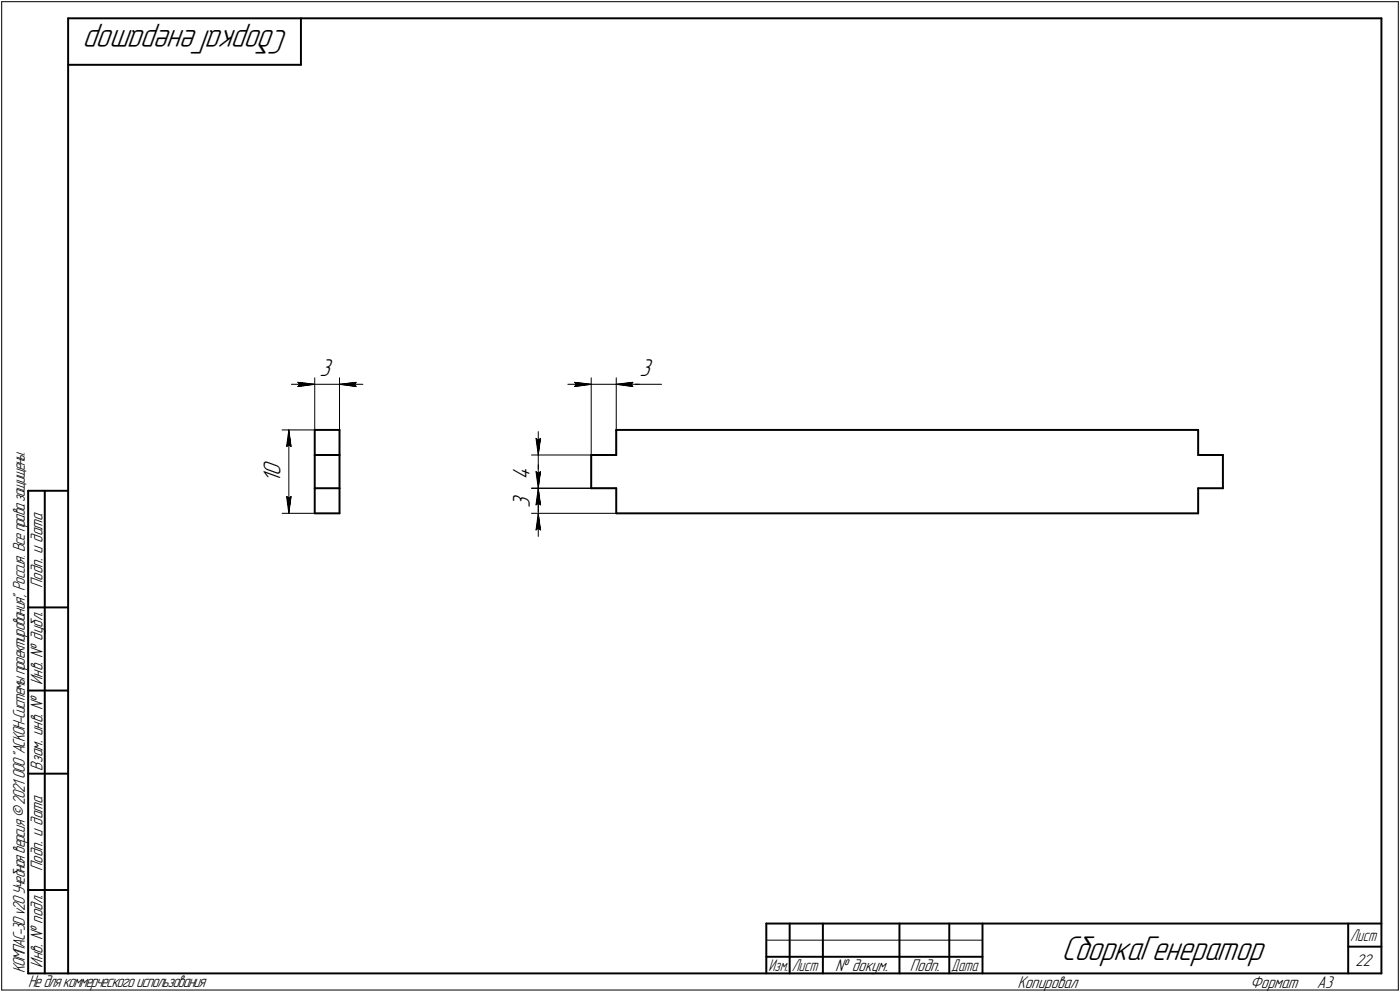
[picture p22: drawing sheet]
<svg xmlns="http://www.w3.org/2000/svg" width="421mm" height="298mm" viewBox="0 0 421 298" stroke-linecap="round" stroke-linejoin="round" font-family="sans-serif">
<defs><g id="words">
<g font-size="10.9">
<text x="86.8" y="9" transform="rotate(-180 86.8 9)">СборкаГенератор</text>
<text x="319.2" y="288.5">СборкаГенератор</text>
</g>
<g font-size="7.8">
<text x="96.1" y="113">3</text>
<text x="192.3" y="113">3</text>
<text x="84.3" y="143.2" transform="rotate(-90 84.3 143.2)">0</text>
<text x="84.3" y="145.3" transform="rotate(-90 84.3 145.3)">1</text>
<text x="159.3" y="144.2" transform="rotate(-90 159.3 144.2)">4</text>
<text x="159.3" y="152.8" transform="rotate(-90 159.3 152.8)">3</text>
</g>
<g font-size="5.4">
<text x="12.8" y="176.7" transform="rotate(-90 12.8 176.7)">Подп. и дата</text>
<text x="12.8" y="205.8" transform="rotate(-90 12.8 205.8)">Инв. № дубл.</text>
<text x="12.8" y="231.6" transform="rotate(-90 12.8 231.6)">Взам. инв. №</text>
<text x="12.8" y="261.7" transform="rotate(-90 12.8 261.7)">Подп. и дата</text>
<text x="7.5" y="292.5" transform="rotate(-90 7.5 292.5)">КОМПАС-3Dv20Учебнаяверсия©2021 ООО&quot;АСКОН-Системыпроектирования&quot;, Россия. Всеправазащищены.</text>
<text x="12.8" y="290.8" transform="rotate(-90 12.8 290.8)">Инв. № подл.</text>
<text x="251.2" y="291.8">№ докум.</text>
<text x="273.6" y="291.8">Подп.</text>
<text x="407.6" y="290.3">22</text>
<text x="8.5" y="296.7">Недлякоммерческогоиспользования</text>
<text x="306" y="296.8">Копировал</text>
<text x="376" y="296.8">Формат</text>
<text x="396" y="296.8">A3</text>
</g>
<g font-size="5.3">
<text x="406.1" y="282.8">Лист</text>
<text x="231.1" y="291.8">Изм.</text>
<text x="238.1" y="291.8">Лист</text>
<text x="286.1" y="291.8">Дата</text>
</g>
</g></defs>
<g fill="none" stroke="#000" stroke-width=".59">
<path d="M20.5 5.5v287zM20.5 5.5h395zM20.5 19.5h70zM90.5 5.5v14zM415.5 5.5v287zM94.7 129.2v7.5zM94.7 129.2h7.4zM94.7 136.7h7.4zM94.7 136.7v10zM102.1 136.7v10zM102.1 129.2v7.5zM177.8 136.7v10z"/>
<path d="M177.8 136.7h7.5zM185.3 129.2v7.5zM185.3 129.2h175zM360.3 129.2v7.5zM360.3 136.7h7.5zM367.8 136.7v10zM8.5 147.5v145zM8.5 147.5h12zM13.5 147.5v145zM94.7 146.7h7.4zM94.7 154.3h7.4zM94.7 146.7v7.6z"/>
<path d="M102.1 146.7v7.6zM177.8 146.7h7.5zM185.3 146.7v7.6zM185.3 154.3h175zM360.3 146.7h7.5zM360.3 146.7v7.6zM8.5 182.5h12zM8.5 207.5h12zM8.5 232.5h12zM8.5 267.5h12zM230.5 277.5h185zM230.5 277.5v15z"/>
<path d="M237.5 277.5v15zM247.5 277.5v15zM270.5 277.5v15zM285.5 277.5v15zM295.5 277.5v15zM405.5 277.5v15zM8.5 292.5h12zM20.5 292.5h395zM230.5 287.5h7zM237.5 287.5h10zM247.5 287.5h23zM270.5 287.5h15z"/>
<path d="M285.5 287.5h10zM405.5 284.5h10z"/>
</g>
<g fill="none" stroke="#000" stroke-width=".3">
<path d="M.5 .5v297zM.5 .5h420zM420.5 .5v297zM87.6 115.5h7.1zM89.6 114.9l5.1 .6zM89.6 114.9l.5 .6zM89.6 116.2l5.1-.7zM90.1 115.5l-.5 .7zM94.7 113.5v15.7zM94.7 115.5h7.4zM102.1 113.5v15.7zM102.1 115.5l5 .7z"/>
<path d="M102.1 115.5l5-.6zM102.1 115.5h7zM106.6 115.5l.5 .7zM107.1 114.9l-.5 .6zM170.8 115.5h7zM172.8 114.9l5 .6zM172.8 114.9l.5 .6zM172.8 116.2l5-.7zM173.3 115.5l-.5 .7zM177.8 113.5v23.2zM177.8 115.5h7.5zM185.3 115.5h5z"/>
<path d="M185.3 113.5v23.2zM185.3 115.5l5 .7zM185.3 115.5l5-.6zM185.3 115.5h7zM189.8 115.5l.5 .7zM190.3 115.5h8.7zM190.3 114.9l-.5 .6zM84.8 129.2h9.9zM86.2 134.2l.7-.5zM86.9 129.2l.6 5zM86.9 133.7l.6 .5zM86.9 129.2l-.7 5z"/>
<path d="M86.9 129.2v25.1zM159.9 136.7h17.9zM161.2 131.7l.7 .5zM161.2 131.7l.7 5zM161.9 132.2l.7-.5zM161.9 129.7v7zM161.9 136.7v10zM161.9 139.7v7zM162.6 131.7l-.7 5zM84.8 154.3h9.9zM86.2 149.2l.7 5.1zM86.2 149.2l.7 .5z"/>
<path d="M86.9 149.7l.6-.5zM87.5 149.2l-.6 5.1zM159.9 146.7h17.9zM159.9 146.7h25.4zM159.9 154.3h25.4zM161.2 151.7l.7-.5zM161.2 141.7l.7 .5zM161.2 141.7l.7 5zM161.2 159.3l.7-.6zM161.9 146.7l-.7 5zM161.9 151.2l.7 .5zM161.9 146.7l.7 5z"/>
<path d="M161.9 146.7v7.1zM161.9 142.2l.7-.5zM161.9 154.3l-.7 5zM161.9 158.7l.7 .6zM161.9 154.3l.7 5zM161.9 154.3v6.9zM161.9 146.7v7.6zM162.6 141.7l-.7 5zM.5 297.5h420zM230.5 282.5h65z"/>
</g>
<g fill="#fff" stroke="#fff" stroke-width=".3">
<path d="M96.1 107.4h4.6zM96.1 107.4h4.6zM96.1 107.5h4.6zM96.1 107.6h4.6zM96.1 107.7h4.6zM96.1 107.8h4.6zM96.1 107.9h4.6zM96.1 107.9h4.6zM96.1 108h4.6zM96.1 108.1h4.6zM96.1 108.2h4.6zM96.1 108.3h4.6zM96.1 108.4h4.6zM96.1 108.5h4.6zM96.1 108.5h4.6zM96.1 108.6h4.6zM96.1 108.7h4.6zM96.1 108.8h4.6zM96.1 108.9h4.6zM96.1 109h4.6zM96.1 109.1h4.6zM96.1 109.1h4.6zM96.1 109.2h4.6zM96.1 109.3h4.6zM96.1 109.4h4.6zM96.1 109.5h4.6zM96.1 109.6h4.6zM96.1 109.6h4.6zM96.1 109.7h4.6zM96.1 109.8h4.6zM96.1 109.9h4.6zM96.1 110h4.6zM96.1 110.1h4.6zM96.1 110.2h4.6zM96.1 110.2h4.6zM96.1 110.3h4.6zM96.1 110.4h4.6zM96.1 110.5h4.6zM96.1 110.6h4.6zM96.1 110.7h4.6zM96.1 110.7h4.6zM96.1 110.8h4.6zM96.1 110.9h4.6zM96.1 111h4.6zM96.1 111.1h4.6zM96.1 111.2h4.6zM96.1 111.3h4.6zM96.1 111.3h4.6zM96.1 111.4h4.6zM96.1 111.5h4.6zM96.1 111.6h4.6zM96.1 111.7h4.6zM96.1 111.8h4.6zM96.1 111.8h4.6zM96.1 111.9h4.6zM96.1 112h4.6zM96.1 112.1h4.6zM96.1 112.2h4.6zM96.1 112.3h4.6zM96.1 112.4h4.6zM96.1 112.4h4.6zM96.1 112.5h4.6zM96.1 112.6h4.6zM96.1 112.7h4.6zM96.1 112.8h4.6zM96.1 112.9h4.6zM96.1 112.9h4.6zM96.1 113h4.6zM96.1 113.1h4.6zM96.1 113.2h4.6zM96.1 113.3h4.6zM96.1 113.4h4.6zM96.1 113.5h4.6zM96.1 113.5h4.6zM96.1 113.6h4.6zM96.1 113.7h4.6zM96.1 113.8h4.6zM96.1 113.9h4.6zM96.1 114h4.6zM96.1 114h4.6zM96.1 114.1h4.6zM96.1 114.2h4.6zM96.1 114.3h4.6zM96.1 114.4h4.6zM96.1 114.5h4.6z"/>
<path d="M89.2 114.4h.6zM89.2 114.5h1.2zM89.2 114.6h1.8zM89.2 114.6h2.4zM89.2 114.7h3zM89.2 114.8h3.6zM89.2 114.9h3.8zM89.2 115h4.1zM89.2 115.1h4.4zM89.2 115.1h4.5zM89.2 115.2h4.8zM89.2 115.3h5zM89.2 115.4h5.3zM89.2 115.5h5.5zM89.2 115.6h5.3zM89.2 115.7h5.1zM89.2 115.7h4.9zM89.2 115.8h4.7zM89.2 115.9h4.4zM89.2 116h4.3zM89.2 116.1h4zM89.2 116.2h3.8zM89.2 116.2h3.6zM89.2 116.3h3zM89.2 116.4h2.4zM89.2 116.5h1.8zM89.2 116.6h1.2zM89.2 116.7h.6z"/>
<path d="M107 114.4h.6zM106.4 114.5h1.2zM105.7 114.6h1.9zM105.2 114.6h2.4zM104.6 114.7h3zM103.9 114.8h3.7zM103.7 114.9h3.9zM103.5 115h4.1zM103.3 115.1h4.3zM103 115.1h4.6zM102.8 115.2h4.8zM102.6 115.3h5zM102.4 115.4h5.2zM102.1 115.5h5.5zM102.4 115.6h5.2zM102.5 115.7h5.1zM102.7 115.7h4.9zM103 115.8h4.6zM103.1 115.9h4.5zM103.3 116h4.3zM103.5 116.1h4.1zM103.7 116.2h3.9zM103.9 116.2h3.7zM104.6 116.3h3zM105.2 116.4h2.4zM105.7 116.5h1.9zM106.4 116.6h1.2zM107 116.7h.6z"/>
<path d="M78.7 138.2h7.2zM78.7 138.3h7.2zM78.7 138.3h7.2zM78.7 138.4h7.2zM78.7 138.5h7.2zM78.7 138.6h7.2zM78.7 138.7h7.2zM78.7 138.8h7.2zM78.7 138.9h7.2zM78.7 138.9h7.2zM78.7 139h7.2zM78.7 139.1h7.2zM78.7 139.2h7.2zM78.7 139.3h7.2zM78.7 139.4h7.2zM78.7 139.4h7.2zM78.7 139.5h7.2zM78.7 139.6h7.2zM78.7 139.7h7.2zM78.7 139.8h7.2zM78.7 139.9h7.2zM78.7 140h7.2zM78.7 140h7.2zM78.7 140.1h7.2zM78.7 140.2h7.2zM78.7 140.3h7.2zM78.7 140.4h7.2zM78.7 140.5h7.2zM78.7 140.5h7.2zM78.7 140.6h7.2zM78.7 140.7h7.2zM78.7 140.8h7.2zM78.7 140.9h7.2zM78.7 141h7.2zM78.7 141.1h7.2zM78.7 141.1h7.2zM78.7 141.2h7.2zM78.7 141.3h7.2zM78.7 141.4h7.2zM78.7 141.5h7.2zM78.7 141.6h7.2zM78.7 141.6h7.2zM78.7 141.7h7.2zM78.7 141.8h7.2zM78.7 141.9h7.2zM78.7 142h7.2zM78.7 142.1h7.2zM78.7 142.2h7.2zM78.7 142.2h7.2zM78.7 142.3h7.2zM78.7 142.4h7.2zM78.7 142.5h7.2zM78.7 142.6h7.2zM78.7 142.7h7.2zM78.7 142.7h7.2zM78.7 142.8h7.2zM78.7 142.9h7.2zM78.7 143h7.2zM78.7 143.1h7.2zM78.7 143.2h7.2zM78.7 143.3h7.2zM78.7 143.3h7.2zM78.7 143.4h7.2zM78.7 143.5h7.2zM78.7 143.6h7.2zM78.7 143.7h7.2zM78.7 143.8h7.2zM78.7 143.8h7.2zM78.7 143.9h7.2zM78.7 144h7.2zM78.7 144.1h7.2zM78.7 144.2h7.2zM78.7 144.3h7.2zM78.7 144.4h7.2zM78.7 144.4h7.2zM78.7 144.5h7.2zM78.7 144.6h7.2zM78.7 144.7h7.2zM78.7 144.8h7.2zM78.7 144.9h7.2zM78.7 144.9h7.2zM78.7 145h7.2zM78.7 145.1h7.2zM78.7 145.2h7.2z"/>
<path d="M86.8 129.5h.2zM86.8 129.5h.2zM86.7 129.6h.4zM86.7 129.7h.4zM86.6 129.8h.5zM86.6 129.9h.6zM86.6 130h.6zM86.5 130h.8zM86.5 130.1h.8zM86.4 130.2h1zM86.4 130.3h1zM86.4 130.4h1zM86.4 130.5h1.1zM86.4 130.6h1.1zM86.3 130.6h1.2zM86.3 130.7h1.2zM86.2 130.8h1.4zM86.2 130.9h1.4zM86.1 131h1.5zM86.1 131.1h1.6zM86.1 131.1h1.6zM86.1 131.2h1.6zM86.1 131.3h1.6zM86.1 131.4h1.6zM86.1 131.5h1.6zM86.1 131.6h1.6zM86 131.7h1.7zM86 131.7h1.8zM86 131.8h1.8zM86 131.9h1.8zM86 132h1.8zM86 132.1h1.8zM86 132.2h1.8zM85.9 132.2h1.9zM85.9 132.3h1.9zM85.9 132.4h1.9zM85.9 132.5h2zM85.9 132.6h2zM85.9 132.7h2zM85.9 132.8h2zM85.9 132.8h2zM85.9 132.9h2zM85.9 133h2zM85.9 133.1h2zM85.9 133.2h2zM85.9 133.3h2.1zM85.9 133.3h2.1zM85.9 133.4h2.1zM85.8 133.5h2.2zM85.8 133.6h2.2zM85.8 133.7h2.2zM85.8 133.8h2.2zM85.8 133.9h2.2zM85.8 133.9h2.2zM85.8 134h2.3zM85.7 134.1h2.4zM85.7 134.2h2.4zM85.7 134.3h2.4zM85.7 134.4h2.4zM85.7 134.5h2.4zM85.7 134.5h2.4zM85.7 134.6h2.4z"/>
<path d="M85.6 148.8h2.5zM85.7 148.8h2.4zM85.7 148.9h2.4zM85.7 149h2.4zM85.7 149.1h2.4zM85.7 149.2h2.4zM85.7 149.3h2.4zM85.7 149.4h2.4zM85.8 149.4h2.3zM85.8 149.5h2.2zM85.8 149.6h2.2zM85.8 149.7h2.2zM85.8 149.8h2.2zM85.8 149.9h2.2zM85.8 149.9h2.2zM85.9 150h2.1zM85.9 150.1h2.1zM85.9 150.2h2.1zM85.9 150.3h2zM85.9 150.4h2zM85.9 150.5h2zM85.9 150.5h2zM85.9 150.6h2zM85.9 150.7h2zM85.9 150.8h2zM85.9 150.9h2zM85.9 151h1.9zM85.9 151h1.9zM85.9 151.1h1.9zM86 151.2h1.8zM86 151.3h1.8zM86 151.4h1.8zM86 151.5h1.8zM86 151.6h1.8zM86 151.6h1.8zM86 151.7h1.7zM86.1 151.8h1.6zM86.1 151.9h1.6zM86.1 152h1.6zM86.1 152.1h1.6zM86.1 152.1h1.6zM86.1 152.2h1.6zM86.1 152.3h1.6zM86.1 152.4h1.5zM86.2 152.5h1.4zM86.2 152.6h1.4zM86.3 152.7h1.2zM86.3 152.7h1.2zM86.4 152.8h1.1zM86.4 152.9h1.1zM86.4 153h1.1zM86.4 153.1h1zM86.4 153.2h1zM86.5 153.2h.8zM86.5 153.3h.8zM86.5 153.4h.8zM86.6 153.5h.6zM86.6 153.6h.6zM86.7 153.7h.4zM86.7 153.8h.4zM86.7 153.8h.4zM86.8 153.9h.2zM86.8 154h.2z"/>
<path d="M192.4 107.4h4.5zM192.4 107.4h4.5zM192.4 107.5h4.5zM192.4 107.6h4.5zM192.4 107.7h4.5zM192.4 107.8h4.5zM192.4 107.9h4.5zM192.4 107.9h4.5zM192.4 108h4.5zM192.4 108.1h4.5zM192.4 108.2h4.5zM192.4 108.3h4.5zM192.4 108.4h4.5zM192.4 108.5h4.5zM192.4 108.5h4.5zM192.4 108.6h4.5zM192.4 108.7h4.5zM192.4 108.8h4.5zM192.4 108.9h4.5zM192.4 109h4.5zM192.4 109.1h4.5zM192.4 109.1h4.5zM192.4 109.2h4.5zM192.4 109.3h4.5zM192.4 109.4h4.5zM192.4 109.5h4.5zM192.4 109.6h4.5zM192.4 109.6h4.5zM192.4 109.7h4.5zM192.4 109.8h4.5zM192.4 109.9h4.5zM192.4 110h4.5zM192.4 110.1h4.5zM192.4 110.2h4.5zM192.4 110.2h4.5zM192.4 110.3h4.5zM192.4 110.4h4.5zM192.4 110.5h4.5zM192.4 110.6h4.5zM192.4 110.7h4.5zM192.4 110.7h4.5zM192.4 110.8h4.5zM192.4 110.9h4.5zM192.4 111h4.5zM192.4 111.1h4.5zM192.4 111.2h4.5zM192.4 111.3h4.5zM192.4 111.3h4.5zM192.4 111.4h4.5zM192.4 111.5h4.5zM192.4 111.6h4.5zM192.4 111.7h4.5zM192.4 111.8h4.5zM192.4 111.8h4.5zM192.4 111.9h4.5zM192.4 112h4.5zM192.4 112.1h4.5zM192.4 112.2h4.5zM192.4 112.3h4.5zM192.4 112.4h4.5zM192.4 112.4h4.5zM192.4 112.5h4.5zM192.4 112.6h4.5zM192.4 112.7h4.5zM192.4 112.8h4.5zM192.4 112.9h4.5zM192.4 112.9h4.5zM192.4 113h4.5zM192.4 113.1h4.5zM192.4 113.2h4.5zM192.4 113.3h4.5zM192.4 113.4h4.5zM192.4 113.5h4.5zM192.4 113.5h4.5zM192.4 113.6h4.5zM192.4 113.7h4.5zM192.4 113.8h4.5zM192.4 113.9h4.5zM192.4 114h4.5zM192.4 114h4.5zM192.4 114.1h4.5zM192.4 114.2h4.5zM192.4 114.3h4.5zM192.4 114.4h4.5zM192.4 114.5h4.5z"/>
<path d="M172.3 114.4h.7zM172.3 114.5h1.3zM172.3 114.6h1.9zM172.3 114.6h2.5zM172.3 114.7h3.1zM172.3 114.8h3.7zM172.3 114.9h4zM172.3 115h4.2zM172.3 115.1h4.4zM172.3 115.1h4.7zM172.3 115.2h4.9zM172.3 115.3h5.1zM172.3 115.4h5.3zM172.3 115.5h5.5zM172.3 115.6h5.3zM172.3 115.7h5.2zM172.3 115.7h4.9zM172.3 115.8h4.7zM172.3 115.9h4.6zM172.3 116h4.3zM172.3 116.1h4.1zM172.3 116.2h4zM172.3 116.2h3.7zM172.3 116.3h3.1zM172.3 116.4h2.5zM172.3 116.5h1.9zM172.3 116.6h1.3zM172.3 116.7h.7z"/>
<path d="M190.2 114.4h.6zM189.7 114.5h1.1zM189 114.6h1.8zM188.4 114.6h2.4zM187.8 114.7h3zM187.1 114.8h3.7zM186.9 114.9h3.9zM186.7 115h4.1zM186.5 115.1h4.3zM186.3 115.1h4.5zM186 115.2h4.8zM185.8 115.3h5zM185.6 115.4h5.2zM185.3 115.5h5.5zM185.6 115.6h5.2zM185.8 115.7h5zM185.9 115.7h4.9zM186.2 115.8h4.6zM186.4 115.9h4.4zM186.5 116h4.3zM186.8 116.1h4zM186.9 116.2h3.9zM187.1 116.2h3.7zM187.8 116.3h3zM188.4 116.4h2.4zM189 116.5h1.8zM189.7 116.6h1.1zM190.2 116.7h.6z"/>
<path d="M153.8 139.2h7.1zM153.8 139.3h7.1zM153.8 139.4h7.1zM153.8 139.4h7.1zM153.8 139.5h7.1zM153.8 139.6h7.1zM153.8 139.7h7.1zM153.8 139.8h7.1zM153.8 139.9h7.1zM153.8 140h7.1zM153.8 140h7.1zM153.8 140.1h7.1zM153.8 140.2h7.1zM153.8 140.3h7.1zM153.8 140.4h7.1zM153.8 140.5h7.1zM153.8 140.5h7.1zM153.8 140.6h7.1zM153.8 140.7h7.1zM153.8 140.8h7.1zM153.8 140.9h7.1zM153.8 141h7.1zM153.8 141.1h7.1zM153.8 141.1h7.1zM153.8 141.2h7.1zM153.8 141.3h7.1zM153.8 141.4h7.1zM153.8 141.5h7.1zM153.8 141.6h7.1zM153.8 141.6h7.1zM153.8 141.7h7.1zM153.8 141.8h7.1zM153.8 141.9h7.1zM153.8 142h7.1zM153.8 142.1h7.1zM153.8 142.2h7.1zM153.8 142.2h7.1zM153.8 142.3h7.1zM153.8 142.4h7.1zM153.8 142.5h7.1zM153.8 142.6h7.1zM153.8 142.7h7.1zM153.8 142.7h7.1zM153.8 142.8h7.1zM153.8 142.9h7.1zM153.8 143h7.1zM153.8 143.1h7.1zM153.8 143.2h7.1zM153.8 143.3h7.1zM153.8 143.3h7.1zM153.8 143.4h7.1zM153.8 143.5h7.1zM153.8 143.6h7.1zM153.8 143.7h7.1zM153.8 143.8h7.1zM153.8 143.8h7.1zM153.8 143.9h7.1zM153.8 144h7.1zM153.8 144.1h7.1z"/>
<path d="M160.6 131.2h2.5zM160.7 131.3h2.4zM160.7 131.4h2.4zM160.7 131.5h2.4zM160.7 131.6h2.4zM160.7 131.7h2.4zM160.7 131.7h2.4zM160.7 131.8h2.4zM160.8 131.9h2.2zM160.8 132h2.2zM160.8 132.1h2.2zM160.8 132.2h2.2zM160.8 132.2h2.2zM160.8 132.3h2.2zM160.8 132.4h2.2zM160.9 132.5h2zM160.9 132.6h2zM160.9 132.7h2zM160.9 132.8h2zM160.9 132.8h2zM160.9 132.9h2zM160.9 133h2zM160.9 133.1h1.9zM161 133.2h1.8zM161 133.3h1.8zM161 133.3h1.8zM161 133.4h1.8zM161 133.5h1.8zM161 133.6h1.8zM161 133.7h1.8zM161 133.8h1.7zM161 133.9h1.7zM161 133.9h1.7zM161 134h1.7zM161 134.1h1.7zM161 134.2h1.7zM161 134.3h1.7zM161.1 134.4h1.5zM161.1 134.5h1.5zM161.1 134.5h1.5zM161.1 134.6h1.5zM161.1 134.7h1.5zM161.1 134.8h1.5zM161.1 134.9h1.5zM161.1 135h1.5zM161.2 135h1.4zM161.2 135.1h1.4zM161.3 135.2h1.2zM161.3 135.3h1.2zM161.4 135.4h1.1zM161.4 135.5h1zM161.4 135.6h1zM161.5 135.6h.8zM161.5 135.7h.8zM161.5 135.8h.8zM161.5 135.9h.7zM161.6 136h.6zM161.6 136.1h.6zM161.6 136.1h.5zM161.7 136.2h.4zM161.7 136.3h.4zM161.8 136.4h.3zM161.8 136.5h.3z"/>
<path d="M161.8 147h.3zM161.8 147.1h.3zM161.7 147.2h.4zM161.7 147.2h.4zM161.6 147.3h.5zM161.6 147.4h.6zM161.6 147.5h.6zM161.5 147.6h.7zM161.5 147.7h.8zM161.5 147.7h.8zM161.5 147.8h.8zM161.4 147.9h1zM161.4 148h1zM161.4 148.1h1.1zM161.3 148.2h1.2zM161.3 148.3h1.2zM161.2 148.3h1.4zM161.2 148.4h1.4zM161.1 148.5h1.5zM161.1 148.6h1.5zM161.1 148.7h1.5zM161.1 148.8h1.5zM161.1 148.8h1.5zM161.1 148.9h1.5zM161.1 149h1.5zM161.1 149.1h1.5zM161 149.2h1.7zM161 149.3h1.7zM161 149.4h1.7zM161 149.4h1.7zM161 149.5h1.7zM161 149.6h1.7zM161 149.7h1.7zM161 149.8h1.8zM161 149.9h1.8zM161 149.9h1.8zM161 150h1.8zM161 150.1h1.8zM161 150.2h1.8zM161 150.3h1.8zM160.9 150.4h1.9zM160.9 150.5h2zM160.9 150.5h2zM160.9 150.6h2zM160.9 150.7h2zM160.9 150.8h2zM160.9 150.9h2zM160.9 151h2zM160.8 151h2.2zM160.8 151.1h2.2zM160.8 151.2h2.2zM160.8 151.3h2.2zM160.8 151.4h2.2zM160.8 151.5h2.2zM160.8 151.6h2.2zM160.7 151.6h2.4zM160.7 151.7h2.4zM160.7 151.8h2.4zM160.7 151.9h2.4zM160.7 152h2.4zM160.7 152.1h2.4zM160.7 152.1h2.4z"/>
<path d="M153.8 148.2h7.1zM153.8 148.3h7.1zM153.8 148.3h7.1zM153.8 148.4h7.1zM153.8 148.5h7.1zM153.8 148.6h7.1zM153.8 148.7h7.1zM153.8 148.8h7.1zM153.8 148.8h7.1zM153.8 148.9h7.1zM153.8 149h7.1zM153.8 149.1h7.1zM153.8 149.2h7.1zM153.8 149.3h7.1zM153.8 149.4h7.1zM153.8 149.4h7.1zM153.8 149.5h7.1zM153.8 149.6h7.1zM153.8 149.7h7.1zM153.8 149.8h7.1zM153.8 149.9h7.1zM153.8 149.9h7.1zM153.8 150h7.1zM153.8 150.1h7.1zM153.8 150.2h7.1zM153.8 150.3h7.1zM153.8 150.4h7.1zM153.8 150.5h7.1zM153.8 150.5h7.1zM153.8 150.6h7.1zM153.8 150.7h7.1zM153.8 150.8h7.1zM153.8 150.9h7.1zM153.8 151h7.1zM153.8 151h7.1zM153.8 151.1h7.1zM153.8 151.2h7.1zM153.8 151.3h7.1zM153.8 151.4h7.1zM153.8 151.5h7.1zM153.8 151.6h7.1zM153.8 151.6h7.1zM153.8 151.7h7.1zM153.8 151.8h7.1zM153.8 151.9h7.1zM153.8 152h7.1zM153.8 152.1h7.1zM153.8 152.1h7.1zM153.8 152.2h7.1zM153.8 152.3h7.1zM153.8 152.4h7.1zM153.8 152.5h7.1zM153.8 152.6h7.1zM153.8 152.7h7.1z"/>
<path d="M160.6 141.2h2.5zM160.7 141.3h2.4zM160.7 141.4h2.4zM160.7 141.5h2.4zM160.7 141.6h2.4zM160.7 141.6h2.4zM160.7 141.7h2.4zM160.7 141.8h2.4zM160.8 141.9h2.2zM160.8 142h2.2zM160.8 142.1h2.2zM160.8 142.2h2.2zM160.8 142.2h2.2zM160.8 142.3h2.2zM160.8 142.4h2.2zM160.9 142.5h2zM160.9 142.6h2zM160.9 142.7h2zM160.9 142.7h2zM160.9 142.8h2zM160.9 142.9h2zM160.9 143h2zM160.9 143.1h1.9zM161 143.2h1.8zM161 143.3h1.8zM161 143.3h1.8zM161 143.4h1.8zM161 143.5h1.8zM161 143.6h1.8zM161 143.7h1.8zM161 143.8h1.7zM161 143.8h1.7zM161 143.9h1.7zM161 144h1.7zM161 144.1h1.7zM161 144.2h1.7zM161 144.3h1.7zM161.1 144.4h1.5zM161.1 144.4h1.5zM161.1 144.5h1.5zM161.1 144.6h1.5zM161.1 144.7h1.5zM161.1 144.8h1.5zM161.1 144.9h1.5zM161.1 144.9h1.5zM161.2 145h1.4zM161.2 145.1h1.4zM161.3 145.2h1.2zM161.3 145.3h1.2zM161.4 145.4h1.1zM161.4 145.5h1zM161.4 145.5h1zM161.5 145.6h.8zM161.5 145.7h.8zM161.5 145.8h.8zM161.5 145.9h.7zM161.6 146h.6zM161.6 146h.6zM161.6 146.1h.5zM161.7 146.2h.4zM161.7 146.3h.4zM161.8 146.4h.3zM161.8 146.5h.3z"/>
<path d="M161.8 154.5h.3zM161.8 154.6h.3zM161.7 154.7h.4zM161.7 154.8h.4zM161.6 154.9h.5zM161.6 154.9h.6zM161.6 155h.6zM161.5 155.1h.7zM161.5 155.2h.8zM161.5 155.3h.8zM161.5 155.4h.8zM161.4 155.4h1zM161.4 155.5h1zM161.4 155.6h1.1zM161.3 155.7h1.2zM161.3 155.8h1.2zM161.2 155.9h1.4zM161.2 156h1.4zM161.1 156h1.5zM161.1 156.1h1.5zM161.1 156.2h1.5zM161.1 156.3h1.5zM161.1 156.4h1.5zM161.1 156.5h1.5zM161.1 156.5h1.5zM161.1 156.6h1.5zM161 156.7h1.7zM161 156.8h1.7zM161 156.9h1.7zM161 157h1.7zM161 157.1h1.7zM161 157.1h1.7zM161 157.2h1.7zM161 157.3h1.8zM161 157.4h1.8zM161 157.5h1.8zM161 157.6h1.8zM161 157.6h1.8zM161 157.7h1.8zM161 157.8h1.8zM160.9 157.9h2zM160.9 158h2zM160.9 158.1h2zM160.9 158.2h2zM160.9 158.2h2zM160.9 158.3h2zM160.9 158.4h2zM160.8 158.5h2.2zM160.8 158.6h2.2zM160.8 158.7h2.2zM160.8 158.7h2.2zM160.8 158.8h2.2zM160.8 158.9h2.2zM160.8 159h2.2zM160.7 159.1h2.4zM160.7 159.2h2.4zM160.7 159.3h2.4zM160.7 159.3h2.4zM160.7 159.4h2.4zM160.7 159.5h2.4zM160.7 159.6h2.4z"/>
</g>
<g fill="#000" stroke="#000" stroke-width=".3">
<path d="M89.7 115h.6zM89.7 115.1h1.4zM89.8 115.1h2zM89.9 115.2h2.6zM90 115.3h3.2zM90.1 115.4h3.9z"/>
<path d="M90.1 115.5h4.6zM90.1 115.6h4zM90 115.7h3.4zM89.9 115.7h2.9zM89.8 115.8h2.3zM89.8 115.9h1.7zM89.7 116h1.1zM89.7 116.1h.6z"/>
<path d="M102.1 115.5h4.5zM102.8 115.6h3.9zM103.4 115.7h3.4zM104.1 115.7h2.7zM104.6 115.8h2.2zM105.2 115.9h1.7zM105.9 116h1.1zM106.5 116.1h.6z"/>
<path d="M106.4 115h.7zM105.7 115.1h1.3zM105 115.1h1.9zM104.3 115.2h2.5zM103.5 115.3h3.3zM102.9 115.4h3.8z"/>
<path d="M172.9 115h.7zM173 115.1h1.2zM173.1 115.1h1.9zM173.1 115.2h2.6zM173.2 115.3h3.2zM173.3 115.4h3.8z"/>
<path d="M173.3 115.5h4.5zM173.3 115.6h3.9zM173.2 115.7h3.4zM173.1 115.7h2.8zM173.1 115.8h2.2zM173.1 115.9h1.7zM173 116h1.1zM172.9 116.1h.6z"/>
<path d="M185.3 115.5h4.5zM186 115.6h3.9zM186.6 115.7h3.4zM187.3 115.7h2.8zM187.9 115.8h2.2zM188.5 115.9h1.7zM189.1 116h1.1zM189.7 116.1h.6z"/>
<path d="M189.7 115h.6zM189 115.1h1.2zM188.2 115.1h2zM187.5 115.2h2.6zM186.8 115.3h3.2zM186.1 115.4h3.8z"/>
<path d="M86.7 130.5h.2zM86.7 130.6h.2zM86.7 130.6h.2zM86.7 130.7h.2zM86.7 130.8h.2zM86.7 130.9h.2zM86.7 131h.2zM86.7 131.1h.2zM86.6 131.1h.3zM86.6 131.2h.3zM86.6 131.3h.3zM86.6 131.4h.3zM86.6 131.5h.3zM86.6 131.6h.3zM86.6 131.7h.3zM86.5 131.7h.4zM86.5 131.8h.4zM86.5 131.9h.4zM86.5 132h.4zM86.5 132.1h.4zM86.5 132.2h.4zM86.5 132.2h.4zM86.4 132.3h.5zM86.4 132.4h.5zM86.4 132.5h.5zM86.4 132.6h.5zM86.4 132.7h.5zM86.4 132.8h.5zM86.4 132.8h.5zM86.4 132.9h.5zM86.4 133h.5zM86.4 133.1h.5zM86.4 133.2h.5zM86.4 133.3h.5zM86.4 133.3h.5zM86.4 133.4h.5zM86.4 133.5h.5zM86.3 133.6h.6zM86.3 133.7h.6zM86.3 133.8h.5zM86.3 133.9h.4zM86.3 133.9h.2zM86.3 134h.1z"/>
<path d="M86.9 129.9h.1zM86.9 130h.1zM86.9 130h.1zM86.9 130.1h.1zM86.9 130.2h.1zM86.9 130.3h.1zM86.9 130.4h.1zM86.9 130.5h.2zM86.9 130.6h.2zM86.9 130.6h.2zM86.9 130.7h.2zM86.9 130.8h.2zM86.9 130.9h.2zM86.9 131h.2zM86.9 131.1h.2zM86.9 131.1h.3zM86.9 131.2h.3zM86.9 131.3h.3zM86.9 131.4h.3zM86.9 131.5h.3zM86.9 131.6h.3zM86.9 131.7h.3zM86.9 131.7h.4zM86.9 131.8h.4zM86.9 131.9h.4zM86.9 132h.4zM86.9 132.1h.4zM86.9 132.2h.4zM86.9 132.2h.4zM86.9 132.3h.5zM86.9 132.4h.5zM86.9 132.5h.5zM86.9 132.6h.5zM86.9 132.7h.5zM86.9 132.8h.5zM86.9 132.8h.5zM86.9 132.9h.5zM86.9 133h.6zM86.9 133.1h.6zM86.9 133.2h.6zM86.9 133.3h.6zM86.9 133.3h.6zM86.9 133.4h.6zM86.9 133.5h.6zM86.9 133.6h.6zM86.9 133.7h.6zM87 133.8h.5zM87.1 133.9h.4zM87.2 133.9h.3zM87.4 134h.1z"/>
<path d="M161.3 131.9h.2zM161.3 132h.2zM161.3 132.1h.4zM161.3 132.2h.5zM161.3 132.2h.6zM161.3 132.3h.6zM161.4 132.4h.5zM161.4 132.5h.5zM161.4 132.6h.5zM161.4 132.7h.5zM161.4 132.8h.5zM161.4 132.8h.5zM161.4 132.9h.5zM161.5 133h.4zM161.5 133.1h.4zM161.5 133.2h.4zM161.5 133.3h.4zM161.5 133.3h.4zM161.5 133.4h.4zM161.5 133.5h.4zM161.5 133.6h.4zM161.5 133.7h.4zM161.5 133.8h.4zM161.5 133.9h.4zM161.5 133.9h.4zM161.5 134h.4zM161.5 134.1h.4zM161.5 134.2h.4zM161.6 134.3h.3zM161.6 134.4h.3zM161.6 134.5h.3zM161.6 134.5h.3zM161.6 134.6h.3zM161.6 134.7h.3zM161.6 134.8h.3zM161.7 134.9h.2zM161.7 135h.2zM161.7 135h.2zM161.7 135.1h.2zM161.7 135.2h.2zM161.7 135.3h.2zM161.7 135.4h.2zM161.7 135.5h.2z"/>
<path d="M162.4 131.9h.2zM162.2 132h.4zM162.1 132.1h.5zM162.1 132.2h.5zM161.9 132.2h.7zM161.9 132.3h.7zM161.9 132.4h.6zM161.9 132.5h.6zM161.9 132.6h.6zM161.9 132.7h.6zM161.9 132.8h.6zM161.9 132.8h.6zM161.9 132.9h.6zM161.9 133h.5zM161.9 133.1h.5zM161.9 133.2h.5zM161.9 133.3h.5zM161.9 133.3h.5zM161.9 133.4h.5zM161.9 133.5h.5zM161.9 133.6h.5zM161.9 133.7h.4zM161.9 133.8h.4zM161.9 133.9h.4zM161.9 133.9h.4zM161.9 134h.4zM161.9 134.1h.4zM161.9 134.2h.4zM161.9 134.3h.3zM161.9 134.4h.3zM161.9 134.5h.3zM161.9 134.5h.3zM161.9 134.6h.3zM161.9 134.7h.3zM161.9 134.8h.3zM161.9 134.9h.2zM161.9 135h.2zM161.9 135h.2zM161.9 135.1h.2zM161.9 135.2h.2zM161.9 135.3h.2zM161.9 135.4h.2zM161.9 135.5h.2zM161.9 135.6h.2zM161.9 135.6h.2zM161.9 135.7h.2zM161.9 135.8h.2zM161.9 135.9h.2zM161.9 136h.2zM161.9 136.1h.2z"/>
<path d="M86.3 149.4h.1zM86.3 149.4h.2zM86.3 149.5h.4zM86.3 149.6h.5zM86.3 149.7h.6zM86.3 149.8h.6zM86.4 149.9h.5zM86.4 149.9h.5zM86.4 150h.5zM86.4 150.1h.5zM86.4 150.2h.5zM86.4 150.3h.5zM86.4 150.4h.5zM86.4 150.5h.5zM86.4 150.5h.5zM86.4 150.6h.5zM86.4 150.7h.5zM86.4 150.8h.5zM86.4 150.9h.5zM86.4 151h.5zM86.4 151h.5zM86.5 151.1h.4zM86.5 151.2h.4zM86.5 151.3h.4zM86.5 151.4h.4zM86.5 151.5h.4zM86.5 151.6h.4zM86.5 151.6h.4zM86.5 151.7h.4zM86.6 151.8h.3zM86.6 151.9h.3zM86.6 152h.3zM86.6 152.1h.3zM86.6 152.1h.3zM86.6 152.2h.3zM86.6 152.3h.3zM86.7 152.4h.2zM86.7 152.5h.2zM86.7 152.6h.2zM86.7 152.7h.2zM86.7 152.7h.2zM86.7 152.8h.2zM86.7 152.9h.2zM86.7 153h.2z"/>
<path d="M87.4 149.4h.1zM87.2 149.4h.3zM87.1 149.5h.4zM87 149.6h.5zM86.9 149.7h.6zM86.9 149.8h.6zM86.9 149.9h.6zM86.9 149.9h.6zM86.9 150h.6zM86.9 150.1h.6zM86.9 150.2h.6zM86.9 150.3h.6zM86.9 150.4h.6zM86.9 150.5h.5zM86.9 150.5h.5zM86.9 150.6h.5zM86.9 150.7h.5zM86.9 150.8h.5zM86.9 150.9h.5zM86.9 151h.5zM86.9 151h.5zM86.9 151.1h.4zM86.9 151.2h.4zM86.9 151.3h.4zM86.9 151.4h.4zM86.9 151.5h.4zM86.9 151.6h.4zM86.9 151.6h.4zM86.9 151.7h.3zM86.9 151.8h.3zM86.9 151.9h.3zM86.9 152h.3zM86.9 152.1h.3zM86.9 152.1h.3zM86.9 152.2h.3zM86.9 152.3h.3zM86.9 152.4h.2zM86.9 152.5h.2zM86.9 152.6h.2zM86.9 152.7h.2zM86.9 152.7h.2zM86.9 152.8h.2zM86.9 152.9h.2zM86.9 153h.1zM86.9 153.1h.1zM86.9 153.2h.1zM86.9 153.2h.1zM86.9 153.3h.1zM86.9 153.4h.1zM86.9 153.5h.1zM86.9 153.6h.1z"/>
<path d="M161.3 141.9h.2zM161.3 142h.2zM161.3 142.1h.4zM161.3 142.2h.5zM161.3 142.2h.6zM161.3 142.3h.6zM161.4 142.4h.5zM161.4 142.5h.5zM161.4 142.6h.5zM161.4 142.7h.5zM161.4 142.7h.5zM161.4 142.8h.5zM161.4 142.9h.5zM161.5 143h.4zM161.5 143.1h.4zM161.5 143.2h.4zM161.5 143.3h.4zM161.5 143.3h.4zM161.5 143.4h.4zM161.5 143.5h.4zM161.5 143.6h.4zM161.5 143.7h.4zM161.5 143.8h.4zM161.5 143.8h.4zM161.5 143.9h.4zM161.5 144h.4zM161.5 144.1h.4zM161.5 144.2h.4zM161.6 144.3h.3zM161.6 144.4h.3zM161.6 144.4h.3zM161.6 144.5h.3zM161.6 144.6h.3zM161.6 144.7h.3zM161.6 144.8h.3zM161.7 144.9h.2zM161.7 144.9h.2zM161.7 145h.2zM161.7 145.1h.2zM161.7 145.2h.2zM161.7 145.3h.2zM161.7 145.4h.2zM161.7 145.5h.2z"/>
<path d="M161.7 148h.2zM161.7 148.1h.2zM161.7 148.2h.2zM161.7 148.3h.2zM161.7 148.3h.2zM161.7 148.4h.2zM161.7 148.5h.2zM161.7 148.6h.2zM161.6 148.7h.3zM161.6 148.8h.3zM161.6 148.8h.3zM161.6 148.9h.3zM161.6 149h.3zM161.6 149.1h.3zM161.6 149.2h.3zM161.5 149.3h.4zM161.5 149.4h.4zM161.5 149.4h.4zM161.5 149.5h.4zM161.5 149.6h.4zM161.5 149.7h.4zM161.5 149.8h.4zM161.5 149.9h.4zM161.5 149.9h.4zM161.5 150h.4zM161.5 150.1h.4zM161.5 150.2h.4zM161.5 150.3h.4zM161.5 150.4h.4zM161.5 150.5h.4zM161.4 150.5h.5zM161.4 150.6h.5zM161.4 150.7h.5zM161.4 150.8h.5zM161.4 150.9h.5zM161.4 151h.5zM161.4 151h.5zM161.3 151.1h.6zM161.3 151.2h.6zM161.3 151.3h.5zM161.3 151.4h.4zM161.3 151.5h.2zM161.3 151.6h.2z"/>
<path d="M161.7 155.5h.2zM161.7 155.6h.2zM161.7 155.7h.2zM161.7 155.8h.2zM161.7 155.9h.2zM161.7 156h.2zM161.7 156h.2zM161.7 156.1h.2zM161.6 156.2h.3zM161.6 156.3h.3zM161.6 156.4h.3zM161.6 156.5h.3zM161.6 156.5h.3zM161.6 156.6h.3zM161.6 156.7h.3zM161.5 156.8h.4zM161.5 156.9h.4zM161.5 157h.4zM161.5 157.1h.4zM161.5 157.1h.4zM161.5 157.2h.4zM161.5 157.3h.4zM161.5 157.4h.4zM161.5 157.5h.4zM161.5 157.6h.4zM161.5 157.6h.4zM161.5 157.7h.4zM161.5 157.8h.4zM161.5 157.9h.4zM161.5 158h.4zM161.4 158.1h.5zM161.4 158.2h.5zM161.4 158.2h.5zM161.4 158.3h.5zM161.4 158.4h.5zM161.4 158.5h.5zM161.4 158.6h.5zM161.3 158.7h.6zM161.3 158.7h.6zM161.3 158.8h.5zM161.3 158.9h.4zM161.3 159h.2zM161.3 159.1h.2z"/>
<path d="M161.9 147.4h.2zM161.9 147.5h.2zM161.9 147.6h.2zM161.9 147.7h.2zM161.9 147.7h.2zM161.9 147.8h.2zM161.9 147.9h.2zM161.9 148h.2zM161.9 148.1h.2zM161.9 148.2h.2zM161.9 148.3h.2zM161.9 148.3h.2zM161.9 148.4h.2zM161.9 148.5h.2zM161.9 148.6h.2zM161.9 148.7h.3zM161.9 148.8h.3zM161.9 148.8h.3zM161.9 148.9h.3zM161.9 149h.3zM161.9 149.1h.3zM161.9 149.2h.3zM161.9 149.3h.4zM161.9 149.4h.4zM161.9 149.4h.4zM161.9 149.5h.4zM161.9 149.6h.4zM161.9 149.7h.4zM161.9 149.8h.4zM161.9 149.9h.5zM161.9 149.9h.5zM161.9 150h.5zM161.9 150.1h.5zM161.9 150.2h.5zM161.9 150.3h.5zM161.9 150.4h.5zM161.9 150.5h.5zM161.9 150.5h.6zM161.9 150.6h.6zM161.9 150.7h.6zM161.9 150.8h.6zM161.9 150.9h.6zM161.9 151h.6zM161.9 151h.6zM161.9 151.1h.7zM161.9 151.2h.7zM162.1 151.3h.5zM162.1 151.4h.5zM162.2 151.5h.4zM162.4 151.6h.2z"/>
<path d="M161.9 154.9h.2zM161.9 155h.2zM161.9 155.1h.2zM161.9 155.2h.2zM161.9 155.3h.2zM161.9 155.4h.2zM161.9 155.4h.2zM161.9 155.5h.2zM161.9 155.6h.2zM161.9 155.7h.2zM161.9 155.8h.2zM161.9 155.9h.2zM161.9 156h.2zM161.9 156h.2zM161.9 156.1h.2zM161.9 156.2h.3zM161.9 156.3h.3zM161.9 156.4h.3zM161.9 156.5h.3zM161.9 156.5h.3zM161.9 156.6h.3zM161.9 156.7h.3zM161.9 156.8h.4zM161.9 156.9h.4zM161.9 157h.4zM161.9 157.1h.4zM161.9 157.1h.4zM161.9 157.2h.4zM161.9 157.3h.4zM161.9 157.4h.5zM161.9 157.5h.5zM161.9 157.6h.5zM161.9 157.6h.5zM161.9 157.7h.5zM161.9 157.8h.5zM161.9 157.9h.5zM161.9 158h.5zM161.9 158.1h.6zM161.9 158.2h.6zM161.9 158.2h.6zM161.9 158.3h.6zM161.9 158.4h.6zM161.9 158.5h.6zM161.9 158.6h.6zM161.9 158.7h.7zM161.9 158.7h.7zM162.1 158.8h.5zM162.1 158.9h.5zM162.2 159h.4zM162.4 159.1h.2z"/>
<path d="M162.4 141.9h.2zM162.2 142h.4zM162.1 142.1h.5zM162.1 142.2h.5zM161.9 142.2h.7zM161.9 142.3h.7zM161.9 142.4h.6zM161.9 142.5h.6zM161.9 142.6h.6zM161.9 142.7h.6zM161.9 142.7h.6zM161.9 142.8h.6zM161.9 142.9h.6zM161.9 143h.5zM161.9 143.1h.5zM161.9 143.2h.5zM161.9 143.3h.5zM161.9 143.3h.5zM161.9 143.4h.5zM161.9 143.5h.5zM161.9 143.6h.5zM161.9 143.7h.4zM161.9 143.8h.4zM161.9 143.8h.4zM161.9 143.9h.4zM161.9 144h.4zM161.9 144.1h.4zM161.9 144.2h.4zM161.9 144.3h.3zM161.9 144.4h.3zM161.9 144.4h.3zM161.9 144.5h.3zM161.9 144.6h.3zM161.9 144.7h.3zM161.9 144.8h.3zM161.9 144.9h.2zM161.9 144.9h.2zM161.9 145h.2zM161.9 145.1h.2zM161.9 145.2h.2zM161.9 145.3h.2zM161.9 145.4h.2zM161.9 145.5h.2zM161.9 145.5h.2zM161.9 145.6h.2zM161.9 145.7h.2zM161.9 145.8h.2zM161.9 145.9h.2zM161.9 146h.2zM161.9 146h.2z"/>
</g>
<use href="#words"/>
</svg>
